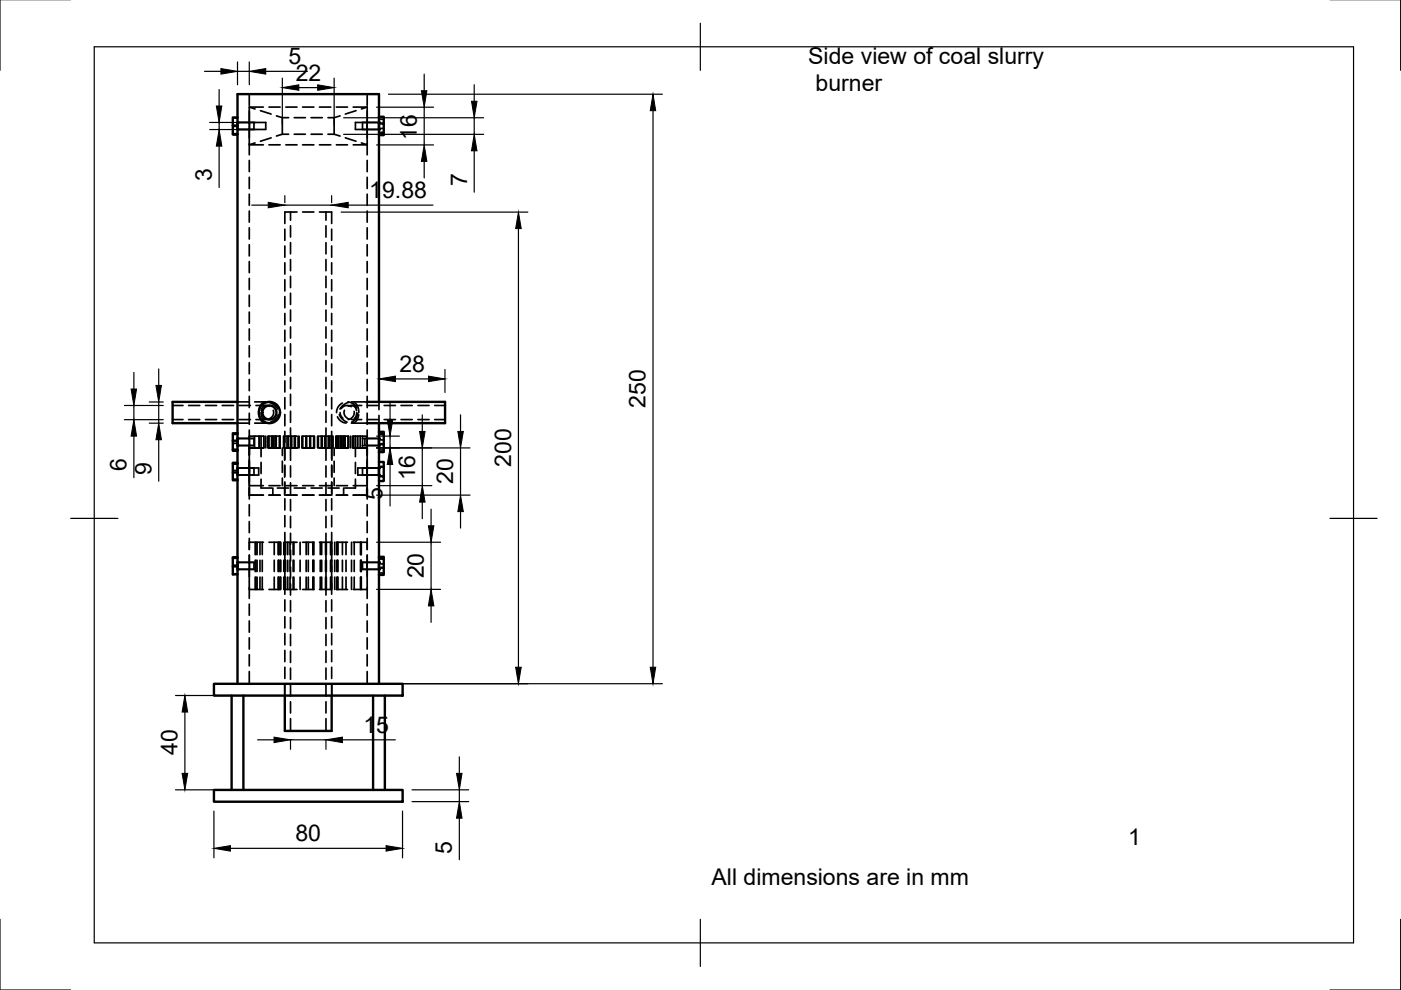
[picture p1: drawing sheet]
<svg xmlns="http://www.w3.org/2000/svg" width="297mm" height="210mm" viewBox="0 0 297 210" stroke-linecap="round" stroke-linejoin="round" font-family="sans-serif">
<defs><g id="words">
<g font-size="4.9">
<text x="61.2" y="13.6">5</text>
<text x="62.7" y="17.1">22</text>
<text x="171.4" y="13.5">Side view of coal slurry</text>
<text x="172.9" y="19.3">burner</text>
<text x="88.4" y="29.6" transform="rotate(-90 88.4 29.6)">16</text>
<text x="44.9" y="38.5" transform="rotate(-90 44.9 38.5)">3</text>
<text x="78.3" y="41.9">19.88</text>
<text x="99" y="39.5" transform="rotate(-90 99 39.5)">7</text>
<text x="84.7" y="78.8">28</text>
<text x="136.9" y="86.5" transform="rotate(-90 136.9 86.5)">250</text>
<text x="26.8" y="100" transform="rotate(-90 26.8 100)">6</text>
<text x="32.1" y="100.7" transform="rotate(-90 32.1 100.7)">9</text>
<text x="88" y="101.8" transform="rotate(-90 88 101.8)">16</text>
<text x="108.4" y="99" transform="rotate(-90 108.4 99)">200</text>
<text x="81.1" y="106" transform="rotate(-90 81.1 106)">5</text>
<text x="96.1" y="102.7" transform="rotate(-90 96.1 102.7)">20</text>
<text x="89.9" y="122.7" transform="rotate(-90 89.9 122.7)">20</text>
<text x="77.1" y="155.3">15</text>
<text x="37.6" y="160.1" transform="rotate(-90 37.6 160.1)">40</text>
<text x="62.7" y="178.3">80</text>
<text x="239.2" y="179.1">1</text>
<text x="95.8" y="181" transform="rotate(-90 95.8 181)">5</text>
<text x="150.9" y="187.7">All dimensions are in mm</text>
</g>
</g></defs>
<!-- layer: Hidden -->
<g fill="none" stroke="#000" stroke-width=".36">
<path d="M52.9 20v2.4M77.9 20v2.4M49.4 26.8h1M49.4 25h1M50.4 26h5.9v1.4h-5.9M52.9 22.7v4.7M52.9 22.7h2.9M52.9 30.7h2.9M52.9 27.4v3.3l1.2-.4M52.9 27.4v1.8M52.9 30.4v2.4M52.9 34v2.4"/>
<path d="M52.9 37.6v2.4M52.9 22.7l1.2 .4M53.8 26v1.4M55.2 23.5l2.3 .7M57 22.7h2.4M57 30.7h2.4M57.5 29.2l-2.3 .7M58.6 24.6l1.3 .3M59.9 24.9h1.3M59.9 28.5h1.3M59.9 24.9v3.6M59.9 28.5l-1.3 .3"/>
<path d="M60.6 22.7h2.4M60.6 30.7h2.4M62.4 24.9h2.3M62.4 28.5h2.3M64.2 22.7h2.3M64.2 30.7h2.3M66 24.9h2.3M66 28.5h2.3M67.7 22.7h2.4M67.7 30.7h2.4M69.5 24.9h1.3M69.5 28.5h1.3"/>
<path d="M70.8 24.9v3.6l1.3 .3M71.3 22.7h2.4M71.3 30.7h2.4M72.1 24.6l-1.3 .3M73.2 29.2l2.3 .7M74.9 22.7h3M75.5 23.5l-2.3 .7M76.6 30.3l1.3 .4h-3M76.9 26v1.4M77.9 22.7v10.1M77.9 34v2.4M77.9 37.6v2.4"/>
<path d="M77.9 22.7l-1.3 .4M80.3 26h-4.9v1.4h4.9M80.3 25.3h1.1M80.3 27.2h1.1M52.9 41.2v2.3M52.9 44.7v2.4M52.9 48.3v2.4M52.9 51.9v2.4M52.9 55.4v2.4M52.9 59v2.4M60.4 48.6v2.4M60.4 52.1v2.4"/>
<path d="M60.4 55.7v2.4M60.4 59.3v2.4M61.6 45v1.7M61.6 47.9v2.4M61.6 51.4v2.4M61.6 55v2.4M61.6 58.6v2.4M63 45h-2.6v2.4M64.2 45h2.3M67.7 45h2.6v2.4M69.1 45v1.7M69.1 47.9v2.4"/>
<path d="M69.1 51.4v2.4M69.1 55v2.4M69.1 58.6v2.4M70.3 48.6v2.4M70.3 52.1v2.4M70.3 55.7v2.4M70.3 59.3v2.4M77.9 41.2v2.3M77.9 44.7v2.4M77.9 48.3v2.4M77.9 51.9v2.4M77.9 55.4v2.4"/>
<path d="M77.9 59v2.4M52.9 62.6v2.4M52.9 66.2v2.4M52.9 69.7v2.4M52.9 73.3v2.4M52.9 76.9v2.4M60.4 62.9v2.3M60.4 66.5v2.3M60.4 70v2.4M60.4 73.6v2.4M60.4 77.2v2.3M61.6 62.2v2.4"/>
<path d="M61.6 65.7v2.4M61.6 69.3v2.4M61.6 72.9v2.4M61.6 76.4v2.4M69.1 62.2v2.4M69.1 65.7v2.4M69.1 69.3v2.4M69.1 72.9v2.4M69.1 76.4v2.4M70.3 62.9v2.3M70.3 66.5v2.3M70.3 70v2.4"/>
<path d="M70.3 73.6v2.4M70.3 77.2v2.3M77.9 62.6v2.4M77.9 66.2v2.4M77.9 69.7v2.4M77.9 73.3v2.4M77.9 76.9v2.4M36.6 86h2.2M36.6 89h2.2M40 86h2.4M40 89h2.4M43.6 86h2.3"/>
<path d="M43.6 89h2.3M47.1 86h2.4M47.1 89h2.4M49.4 94h1M49.4 92.1h1M49.4 99.8h1M50.4 99.2h4.4v1.5h-4.4M50.4 93h3.4v1.5h-3.4M50.4 85.2h2.4M50.4 89.7h2.4M50.7 86h2.4M50.7 89h2.4"/>
<path d="M52.9 99.2v1.5M52.9 95h2.9M52.9 91.2v14.6M52.9 92.5h2.9M52.9 80.4v2.4M52.9 84v2.4M52.9 87.6v2.4M53.8 99.2v1.5M54 92.5v2.5M54 85.2h2.5M54 89.7h2.5M54.3 86h2.2"/>
<path d="M54.3 89h2.2M54.9 87.9l.2 .7a1.49 1.49 0 0 0 1.1 1.1M54.9 92.5v2.5M55.3 87.5l.2 .8 .3 .4M55.4 92.5v4.3M55.4 98v2.4M55.9 85.3l-.7 .7-.3 1.5M55.9 92.5v2.5M56.3 92.5v2.5M56.8 92.5v2.5M56.9 92.5v2.5M57 85.3l1.3 .7 .6 .7"/>
<path d="M57.1 86.1l-.5-.1-.6 .1-.5 .4-.1 .6M57.6 92.5v2.5M57.8 92.5v2.5M57.9 87a1.47 1.47 0 0 1-1 1.9M58 92.5v2.5M58.4 92.5v2.5M58.6 92.5v2.5M59 87.9l-.7 1-.9 .6M59.2 92.5v2.5M59.4 92.5v2.5M59.4 92.5h-2.4v2.5h2.4M59.9 95v1.6"/>
<path d="M59.9 97.8v2.4M60.1 92.5v2.5M60.2 92.5v2.5M60.4 80.7v2.4M60.4 84.3v2.4M60.4 87.9v2.4M60.4 91.5l-.1 6.1M60.4 98.6l-.1 2.6M60.6 95h2.4M60.6 92.5h2.4M60.9 92.5v2.5M61.1 92.5v2.5"/>
<path d="M61.6 80v2.4M61.6 83.6v2.4M61.6 87.2v2.3M61.6 90.7v6.9M61.6 98.8v2.3M61.8 92.5v2.5M62.4 92.5v2.5M62.6 92.5v2.5M63.2 92.5v2.5M63.4 92.5v2.5M64 92.5v2.5M64.2 95h2.3"/>
<path d="M64.2 92.5h2.3M64.2 92.5v2.5M64.9 92.5v2.5M65 92.5v2.5M65.7 92.5v2.5M65.8 92.5v2.5M66.5 92.5v2.5M66.7 92.5v2.5M67.3 92.5v2.5M67.5 92.5v2.5M67.7 95h2.4M67.7 92.5h2.4"/>
<path d="M68.1 92.5v2.5M68.3 92.5v2.5M68.9 92.5v2.5M69.1 80v2.4M69.1 83.6v2.4M69.1 87.2v2.3M69.1 90.7v6.9M69.1 98.8v2.3M69.6 92.5v2.5M69.9 92.5v2.5M70.2 92.5v2.5M70.3 80.7v2.4"/>
<path d="M70.3 84.3v2.4M70.3 87.9v2.4M70.3 91.5l.1 6.1M70.3 98.6l.1 2.6M70.5 92.5v2.5M70.6 92.5v2.5M70.8 95v1.6M70.8 97.8v2.4M71.2 92.5v2.5M71.3 95h2.4M71.3 92.5h2.4M71.4 92.5v2.5"/>
<path d="M71.5 92.5v2.5M71.5 88.4l.1 .2a2.22 2.22 0 0 0 1.8 1.1M71.7 92.5v2.5M71.9 87.9l.8 1 .9 .6M72.1 87.5l.2 .6 .4 .6M72.1 92.5v2.5M72.3 92.5v2.5M72.6 85.5l-.9 .7-.3 1.3M72.7 92.5v2.5M72.9 92.5v2.5M73 87a1.47 1.47 0 0 0 1 1.9M73.1 92.5v2.5"/>
<path d="M73.2 92.5v2.5M73.7 85.2l1.2 .4 .7 .9M73.8 92.5v2.5M73.8 86.1l.5-.1 .7 .1 .4 .4 .2 .6M73.9 92.5v2.5M73.9 85.3l-1.2 .7-.6 .7M74.4 92.5v2.5M74.5 86.2l-.7-.2h-.5l-.7 .3-.2 .3M74.5 86h2.2M74.5 89h2.2M74.5 85.2h3.2M74.5 89.7h3.2"/>
<path d="M74.8 92.5v2.5M74.9 95h3M74.9 92.5h3M75 92.5v2.5M75.1 87.2v.6l-.3 .6-.4 .4-.6 .2M75.1 85.3l.7 .7 .3 1.5M75.4 92.5v4.3M75.4 98v2.4M75.6 87.5l-.1 .8-.4 .4M75.8 87.6l-.3 1.1-1 .8M75.9 92.5v2.5M76.1 87.9l-.2 .7a1.49 1.49 0 0 1-1.2 1.1"/>
<path d="M76.4 92.5v2.5M76.9 93v1.5M76.9 99.2v1.5M76.9 93h3.4M76.9 94.5h3.4M76.9 92.5v.5M76.9 94.5v.5M77.4 93v1.5M77.9 99.2v1.5M77.9 91.2v14.6M77.9 80.4v2.4M77.9 84v2.4"/>
<path d="M77.9 87.6v2.4M77.9 86h2.4M77.9 89h2.4M80.3 99.2h-4.4v1.5h4.4M80.3 85.2v1.7M80.3 88.1v1.6M80.3 95.4h1.1M80.3 93.3h1.1M81.4 86h2.4M81.4 89h2.4M85 86h2.4M85 89h2.4"/>
<path d="M88.6 86h2.4M88.6 89h2.4M92.2 86h2.2M92.2 89h2.2M49.4 119.8h1M49.4 101.6h1M50.4 119.2h3.4v1.5h-3.4M50.4 119.2h3.4M52.9 105h2.9M52.9 103h2.9M52.9 117.7v5.6M52.9 115h2.9"/>
<path d="M52.9 107v2.4M52.9 110.6v2.3M52.9 114.1v2.4M54.1 115v2.6M54.1 118.8v2.4M54.3 115v2.6M54.3 118.8v2.4M54.5 115v2.6M54.5 118.8v2.4M55.1 115v2.6M55.1 118.8v2.4M55.4 101.6v1.9h2.2"/>
<path d="M55.6 115v2.6M55.6 118.8v2.4M57 105h2.4M57 103h2.4M57 115h2.4v2.6M57.8 103.5v1.5M58.1 115v2.6M58.1 118.8v2.4M58.8 103.5h2.4M59 115v2.6M59 118.8v2.4M59.1 115v2.6"/>
<path d="M59.1 118.8v2.4M59.4 118.8v2.4M59.5 115v2.6M59.5 118.8v2.4M59.9 101.4v1.6M60.2 115v2.6M60.2 118.8v2.4M60.4 102.2l-.1 2.8M60.4 105.7v2.4M60.4 109.3v2.4M60.4 112.9v13.1M60.5 115v2.6"/>
<path d="M60.5 118.8v2.4M60.6 105h2.4M60.6 103h2.4M60.6 115h2.4M61 115v2.6M61 118.8v2.4M61.5 115v2.6M61.5 118.8v2.4M61.6 102.4v2.3M61.6 105.9v2.4M61.6 109.5v2.4M61.6 113.1v2.3"/>
<path d="M61.6 116.6v2.4M62.1 115v2.6M62.1 118.8v2.4M62.3 115v2.6M62.3 118.8v2.4M62.4 103.5h2.3M63.6 115v2.6M63.6 118.8v2.4M64.2 105h2.3M64.2 103h2.3M64.2 115h2.3v2.6M64.9 115v2.6"/>
<path d="M64.9 118.8v2.4M65.4 115v2.6M65.4 118.8v2.4M66 103.5h2.3M66.3 115v2.6M66.3 118.8v2.4M66.4 115v2.6M66.4 118.8v2.4M66.5 118.8v2.4M67.7 105h2.4M67.7 103h2.4M67.7 115h2.4"/>
<path d="M67.9 115v2.6M67.9 118.8v2.4M68.2 115v2.6M68.2 118.8v2.4M69 115v2.6M69 118.8v2.4M69.1 102.4v2.3M69.1 105.9v2.4M69.1 109.5v2.4M69.1 113.1v2.3M69.1 116.6v2.4M69.2 115v2.6"/>
<path d="M69.2 118.8v2.4M69.5 103.5h2.4M70.1 115v2.6M70.1 118.8v2.4M70.2 115v2.6M70.2 118.8v2.4M70.3 102.2l.1 2.8M70.3 105.7v2.4M70.3 109.3v2.4M70.3 112.9v13.1M70.8 101.4v1.6M71 115v2.6"/>
<path d="M71 118.8v2.4M71.3 105h2.4M71.3 103h2.4M71.3 115h2.4M71.4 115v2.6M71.4 118.8v2.4M71.6 115v2.6M71.6 118.8v2.4M72.6 115v2.6M72.6 118.8v2.4M72.9 103.5v1.5M73.4 115v2.6"/>
<path d="M73.4 118.8v2.4M74.5 115v2.6M74.5 118.8v2.4M74.9 105h3M74.9 103h3M74.9 115h3M75.1 115v2.6M75.1 118.8v2.4M75.4 101.6v1.9h-2.3M76.4 115v2.6M76.4 118.8v2.4M76.6 115v2.6"/>
<path d="M76.6 118.8v2.4M76.9 119.2h3.4M77.9 117.7v5.6M77.9 107v2.4M77.9 110.6v2.3M77.9 114.1v2.4M80.3 119.2h-3.4v1.5h3.4M80.3 119.6h1.1M49.4 121.7h1M50.4 120.7h3.4M52.9 125h2.9M52.9 123.4v3.5"/>
<path d="M52.9 128.1v2.4M52.9 131.6v2.4M52.9 135.2v2.4M52.9 138.8v2.4M54.1 122.4v2.6M54.3 122.4v2.6M54.5 122.4v2.6M55.1 122.4v2.6M55.6 122.4v2.6M58.1 122.4v2.6M59 122.4v2.6M59.1 122.4v2.6"/>
<path d="M59.4 122.4v2.6h-2.4M59.5 122.4v2.6M60.2 122.4v2.6M60.4 127.2v2.4M60.4 130.8v2.3M60.4 134.3v2.4M60.4 137.9v2.4M60.5 122.4v2.6M60.6 125h2.4M61 122.4v2.6M61.5 122.4v2.6M61.6 120.2v2.4"/>
<path d="M61.6 123.8v2.4M61.6 127.4v2.3M61.6 130.9v2.4M61.6 134.5v2.4M61.6 138.1v2.4M62.1 122.4v2.6M62.3 122.4v2.6M63.6 122.4v2.6M64.9 122.4v2.6M65.4 122.4v2.6M66.3 122.4v2.6M66.4 122.4v2.6"/>
<path d="M66.5 122.4v2.6h-2.3M67.7 125h2.4M67.9 122.4v2.6M68.2 122.4v2.6M69 122.4v2.6M69.1 120.2v2.4M69.1 123.8v2.4M69.1 127.4v2.3M69.1 130.9v2.4M69.1 134.5v2.4M69.1 138.1v2.4M69.2 122.4v2.6"/>
<path d="M70.1 122.4v2.6M70.2 122.4v2.6M70.3 127.2v2.4M70.3 130.8v2.3M70.3 134.3v2.4M70.3 137.9v2.4M71 122.4v2.6M71.3 125h2.4M71.4 122.4v2.6M71.6 122.4v2.6M72.6 122.4v2.6M73.4 122.4v2.6"/>
<path d="M74.5 122.4v2.6M74.9 125h3M75.1 122.4v2.6M76.4 122.4v2.6M76.6 122.4v2.6M76.9 120.7h3.4M77.9 123.4v3.5M77.9 128.1v2.4M77.9 131.6v2.4M77.9 135.2v2.4M77.9 138.8v2.4M80.3 121.5h1.1"/>
<path d="M52.9 142.4v2.6M60.3 145v2.5M60.4 141.5v2.3M61.6 141.6v2.4M61.6 145.2v2.4M61.6 148.8v2.4M61.6 152.4v2.6M69.1 141.6v2.4M69.1 145.2v2.4M69.1 148.8v2.4M69.1 152.4v2.6M70.3 141.5v2.3"/>
<path d="M70.4 145v2.5M77.9 142.4v2.6"/>
</g>
<!-- layer: Visible -->
<g fill="none" stroke="#000" stroke-width=".51">
<path d="M49.4 26.6v1.8M50.4 26v1.4M50.4 24.9v67M50.4 28.4h-1l1 .1M50.4 24.9h-1v1.7h1M80.3 26v1.4M80.3 24.8v-4.8h-29.9v4.9M80.3 24.8v60.4M80.3 28.1h1.1v.6h-1.1M80.3 26.2h1.1v1.9M80.3 24.8h1.1v1.4M49.4 93.4v1.9"/>
<path d="M49.4 98.3v1.9M50.4 93v1.5M50.4 99.2v1.5M50.4 91.9v9.9M50.4 95.3h-1v.3h1M50.4 91.9h-1v1.5h1M50.4 98.1h-1v.2h1M50.4 85.2h-13.8v4.5h13.8M77.7 85.2h16.7v4.5h-16.7M80.3 93v1.5M80.3 99.2v1.5M80.3 89.7v6.2"/>
<path d="M80.3 94.2h1.1v1.7h-1.1M80.3 92h1.1v2.2M80.3 91.6h1.1v.4M80.3 98v4h1.1v-1h-1.1M80.3 99h1.1v2M80.3 98h1.1v1M80.3 95.9v2.1M49.4 118.3v1.8h1M50.4 119.2v1.5M50.4 101.8v18.3M50.4 118.2h-1v.1h1M50.4 100.2h-1v1.6h1"/>
<path d="M80.3 119.2v1.5M80.3 102v19.9M80.3 118.5h1.1v1.9M80.3 118.1h1.1v.4M49.4 120.1v1.7h1M50.4 120.1v24.9M80.3 120.4h1.1v1.5h-1.1M80.3 121.9v23.1M45.4 145h40v2.5h-40zM49.1 147.5v20M51.6 147.5v20M60.4 147.5v7.5h9.9v-7.5"/>
<path d="M79.1 147.5v20M81.6 147.5v20M45.4 167.5h40v2.5h-40z"/>
<circle cx="57.1" cy="87.5" r="2.25"/>
<circle cx="57.1" cy="87.5" r="1.49"/>
</g>
<g fill="#000">
<circle cx="50.4" cy="26" r=".25"/>
<circle cx="50.4" cy="27.4" r=".25"/>
<circle cx="80.3" cy="27.4" r=".25"/>
<circle cx="80.3" cy="26" r=".25"/>
<circle cx="50.4" cy="93" r=".25"/>
<circle cx="50.4" cy="94.5" r=".25"/>
<circle cx="50.4" cy="99.2" r=".25"/>
<circle cx="80.3" cy="94.5" r=".25"/>
<circle cx="80.3" cy="93" r=".25"/>
<circle cx="80.3" cy="99.2" r=".25"/>
<circle cx="50.4" cy="119.2" r=".25"/>
<circle cx="50.4" cy="100.7" r=".25"/>
<circle cx="80.3" cy="119.2" r=".25"/>
<circle cx="80.3" cy="100.7" r=".25"/>
<circle cx="50.4" cy="120.7" r=".25"/>
<circle cx="80.3" cy="120.7" r=".25"/>
</g>
<!-- layer: Border -->
<path d="M0 -.1v15M297 -.1v15M20 9.9h267v190h-267zM148.5 4.9v10M15 109.9h10M282 109.9h10M0 194.9v15h15M148.5 194.9v10M297 194.9v15h-15" fill="none" stroke="#000" stroke-width=".25"/>
<!-- layer: Dimensions -->
<g fill="none" stroke="#000" stroke-width=".25">
<path d="M43.3 15.1h3.5M46.5 19v3.5M50.4 13.1v4.9M50.4 15.1h2.5M52.9 13.1v4.9M56.3 15.1h8.9M59.9 16.6v9.9M63.4 18.6h4M70.8 16.6v9.9M82.4 20h58M89.9 15.7v3.5M100.5 18v3.5"/>
<path d="M44.4 26h10M44.4 27.5h10M46.5 26v1.5M46.5 31v8.8M72.9 25h29.7M72.9 28.5h29.7M79.8 22.7h12.1M79.8 30.7h12.1M89.9 22.7v8M89.9 34.2v3.5M100.5 25v3.5M100.5 32v8.7"/>
<path d="M138.5 23.5v118M53.4 43.5h3.5M60.4 41.5v1.5M60.4 43.5h9.9M70.3 41.5v1.5M72.3 45h39.6M73.8 43.5h18M109.9 48.5v93M28.4 79v3.5M33.7 78.2v3.5M80.3 78.3v4.9M94.3 78.3v4.9"/>
<path d="M26.4 86h8.2M26.4 89h8.2M28.4 86v3M28.4 92.5v8.8M31.6 85.2h3M31.6 89.7h3M33.7 85.2v4.5M33.7 93.2v8.8M79.8 95h19.9M79.8 92.5h4.9M82.7 85.5v3.5M82.7 92.5v2.5"/>
<path d="M82.7 98.5v8.8M83.8 80.3h7M89.5 88v3.5M89.5 95v8M97.6 88v3.5M97.6 95v10M79.8 115h13.6M79.8 103h11.7M79.8 105h19.9M89.5 106.5v3.5M91.4 108v3.5M91.4 115v10"/>
<path d="M97.6 108.5v3.5M79.8 125h13.6M91.4 128.5v3.5M37.2 147.5h9.9M39.2 151v13M54.6 156.9h3.5M61.6 157v1.9M61.6 156.9h7.5M69.1 157v1.9M72.3 145h68.1M72.6 156.9h11.2M37.2 167.5h9.9"/>
<path d="M45.4 172v9.9M48.9 179.9h33M85.3 172v9.9M87.4 167.5h12M87.4 170h12M97.4 160.5v3.5M97.4 167.5v2.5M97.4 173.5v8.8"/>
</g>
<g fill="#000" stroke="#000" stroke-width=".21">
<path d="M46.8 14.5l3.6 .6-3.6 .6zM52.9 15.1l3.4-.6v1.2zM59.9 18.6l3.5-.6v1.1zM67.4 18l3.4 .6-3.4 .5zM89.3 19.2h1.2l-.6 3.5zM45.9 22.5h1.1l-.5 3.5zM46.5 27.5l.5 3.5h-1.1zM89.9 30.7l.6 3.5h-1.2zM100 21.5h1.1l-.6 3.5zM100.5 28.5l.6 3.5h-1.1zM138.5 20l.5 3.5h-1.1zM56.9 42.9l3.5 .6-3.5 .6z"/>
<path d="M70.3 43.5l3.5-.6v1.2zM109.9 45l.6 3.5h-1.2zM80.3 80.3l3.5-.6v1.2zM90.8 79.7l3.5 .6-3.5 .6zM27.8 82.5h1.2l-.6 3.5zM28.4 89l.6 3.5h-1.2zM33.1 81.7h1.1l-.5 3.5zM33.7 89.7l.5 3.5h-1.1zM82.1 89h1.2l-.6 3.5zM82.7 95l.6 3.5h-1.2zM89 91.5h1.1l-.6 3.5zM97.1 91.5h1.1l-.6 3.5z"/>
<path d="M89.5 103l.6 3.5h-1.1zM90.8 111.5h1.2l-.6 3.5zM97.6 105l.6 3.5h-1.1zM91.4 125l.6 3.5h-1.2zM39.2 147.5l.6 3.5h-1.2zM58.1 156.3l3.5 .6-3.5 .6zM69.1 156.9l3.5-.6v1.2zM109.3 141.5h1.2l-.6 3.5zM137.9 141.5h1.1l-.5 3.5zM38.6 164h1.2l-.6 3.5zM45.4 179.9l3.5-.6v1.2zM81.9 179.3l3.4 .6-3.4 .6z"/>
<path d="M96.8 164h1.2l-.6 3.5zM97.4 170l.6 3.5h-1.2z"/>
</g>
<use href="#words"/>
</svg>
